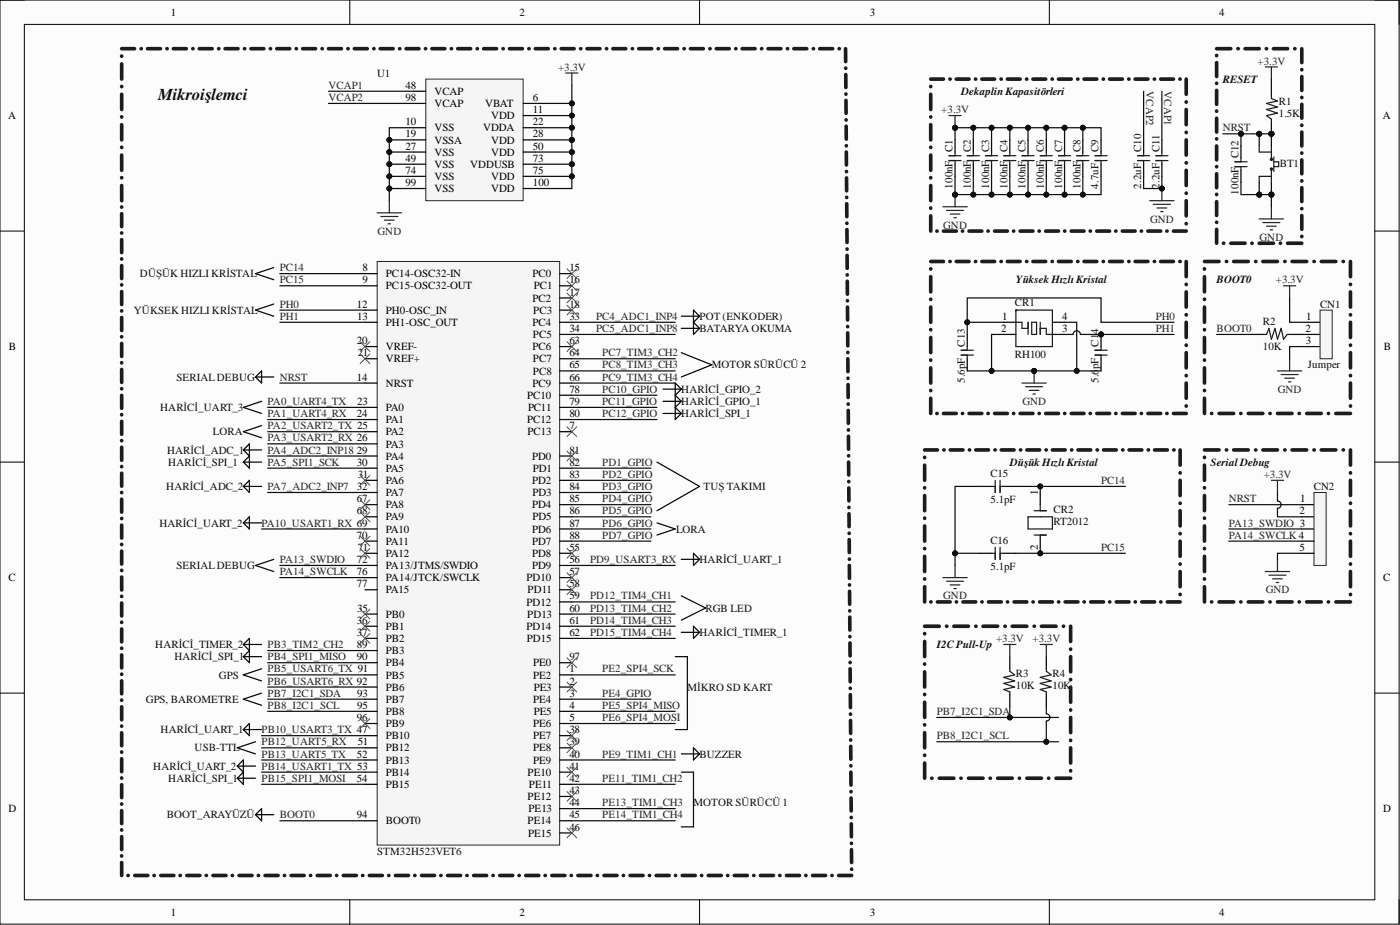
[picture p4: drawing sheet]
<svg xmlns="http://www.w3.org/2000/svg" width="292mm" height="193mm" viewBox="0 0 292 193" stroke-linecap="round" stroke-linejoin="round" font-family="sans-serif">
<defs><g id="words">
<text font-size="3.5" fill="#0e0e0e" x="33" y="20.8">Mikroişlemci</text>
<g font-size="2.3">
<text x="35.6" y="3.3">1</text>
<text x="108.4" y="3.3">2</text>
<text x="181.5" y="3.3">3</text>
<text x="254.3" y="3.3">4</text>
<text x="84.6" y="18.5">48</text>
<text x="84.6" y="21.1">98</text>
<text x="90.6" y="19.8">VCAP</text>
<text x="90.6" y="22.3">VCAP</text>
<text x="101.2" y="22.3">VBAT</text>
<text x="111.2" y="21.1">6</text>
<text x="111.2" y="23.6">11</text>
<text x="1.7" y="24.9">A</text>
<text x="84.6" y="26.1">10</text>
<text x="84.6" y="28.7">19</text>
<text x="90.6" y="27.4">VSS</text>
<text x="90.6" y="29.9">VSSA</text>
<text x="100.8" y="27.4">VDDA</text>
<text x="102.5" y="24.9">VDD</text>
<text x="102.5" y="29.9">VDD</text>
<text x="111.2" y="26.1">22</text>
<text x="111.2" y="28.7">28</text>
<text x="288.5" y="24.9">A</text>
<text x="84.6" y="31.2">27</text>
<text x="84.6" y="33.7">49</text>
<text x="90.6" y="32.5">VSS</text>
<text x="90.6" y="35">VSS</text>
<text x="98.1" y="35">VDDUSB</text>
<text x="102.5" y="32.5">VDD</text>
<text x="111.2" y="31.2">50</text>
<text x="111.2" y="33.7">73</text>
<text x="84.6" y="36.3">74</text>
<text x="84.6" y="38.8">99</text>
<text x="90.6" y="37.6">VSS</text>
<text x="90.6" y="40.1">VSS</text>
<text x="102.5" y="37.6">VDD</text>
<text x="102.5" y="40.1">VDD</text>
<text x="111.2" y="36.3">75</text>
<text x="111.2" y="38.8">100</text>
<text x="75.6" y="56.6">8</text>
<text x="75.6" y="59.1">9</text>
<text x="80.5" y="57.8">PC14-OSC32-IN</text>
<text x="111.1" y="57.8">PC0</text>
<text x="118.8" y="56.6">15</text>
<text x="118.8" y="59.1">16</text>
<text x="74.5" y="64.2">12</text>
<text x="80.5" y="60.4">PC15-OSC32-OUT</text>
<text x="80.5" y="65.5">PH0-OSC_IN</text>
<text x="111.1" y="62.9">PC2</text>
<text x="111.3" y="65.5">PC3</text>
<text x="111.4" y="60.4">PC1</text>
<text x="118.8" y="61.7">17</text>
<text x="118.8" y="64.2">18</text>
<text x="74.5" y="71.8">20</text>
<text x="74.5" y="66.7">13</text>
<text x="80.5" y="68">PH1-OSC_OUT</text>
<text x="111.1" y="68">PC4</text>
<text x="111.2" y="70.5">PC5</text>
<text x="118.8" y="66.7">33</text>
<text x="118.8" y="69.3">34</text>
<text x="118.8" y="71.8">63</text>
<text x="208.9" y="69.3">2</text>
<text x="209.1" y="66.7">1</text>
<text x="221.6" y="69.3">3</text>
<text x="221.6" y="66.7">4</text>
<text x="272.4" y="69.3">2</text>
<text x="272.5" y="71.8">3</text>
<text x="272.5" y="66.7">1</text>
<text x="1.9" y="73.1">B</text>
<text x="74.6" y="74.3">21</text>
<text x="80.5" y="73.1">VREF-</text>
<text x="80.5" y="75.6">VREF+</text>
<text x="111.1" y="73.1">PC6</text>
<text x="111.2" y="75.6">PC7</text>
<text x="118.8" y="74.3">64</text>
<text x="118.8" y="76.9">65</text>
<text x="288.7" y="73.1">B</text>
<text x="74.5" y="79.4">14</text>
<text x="80.5" y="80.7">NRST</text>
<text x="110" y="83.2">PC10</text>
<text x="111.1" y="80.7">PC9</text>
<text x="111.2" y="78.1">PC8</text>
<text x="118.8" y="79.4">66</text>
<text x="118.8" y="81.9">78</text>
<text x="74.5" y="87">24</text>
<text x="74.5" y="84.5">23</text>
<text x="80.5" y="85.7">PA0</text>
<text x="80.5" y="88.3">PA1</text>
<text x="110" y="88.3">PC12</text>
<text x="110.2" y="85.7">PC11</text>
<text x="118.8" y="89.6">7</text>
<text x="118.8" y="84.5">79</text>
<text x="118.8" y="87">80</text>
<text x="74.5" y="94.6">29</text>
<text x="80.5" y="90.8">PA2</text>
<text x="80.5" y="93.4">PA3</text>
<text x="80.5" y="95.9">PA4</text>
<text x="110.1" y="90.8">PC13</text>
<text x="111" y="95.9">PD0</text>
<text x="118.8" y="94.6">81</text>
<text x="74.5" y="97.2">30</text>
<text x="74.6" y="99.7">31</text>
<text x="80.5" y="98.4">PA5</text>
<text x="80.5" y="101">PA6</text>
<text x="111" y="101">PD2</text>
<text x="111.2" y="98.4">PD1</text>
<text x="118.8" y="97.2">82</text>
<text x="118.8" y="99.7">83</text>
<text x="74.5" y="102.2">32</text>
<text x="74.5" y="104.8">67</text>
<text x="74.5" y="107.3">68</text>
<text x="80.5" y="103.5">PA7</text>
<text x="80.5" y="106">PA8</text>
<text x="111" y="106">PD4</text>
<text x="111.1" y="103.5">PD3</text>
<text x="118.8" y="102.2">84</text>
<text x="118.8" y="104.8">85</text>
<text x="118.8" y="107.3">86</text>
<text x="216.5" y="103.2" transform="rotate(-90 216.5 103.2)">1</text>
<text x="271.1" y="107.3">2</text>
<text x="271.3" y="104.8">1</text>
<text x="74.5" y="112.4">70</text>
<text x="80.5" y="108.6">PA9</text>
<text x="80.5" y="111.1">PA10</text>
<text x="80.5" y="113.6">PA11</text>
<text x="111" y="111.1">PD6</text>
<text x="111" y="113.6">PD7</text>
<text x="111.1" y="108.6">PD5</text>
<text x="118.8" y="109.8">87</text>
<text x="118.8" y="112.4">88</text>
<text x="74.5" y="117.5">72</text>
<text x="74.5" y="120">76</text>
<text x="74.6" y="114.9">71</text>
<text x="80.5" y="116.2">PA12</text>
<text x="80.5" y="118.7">PA13/JTMS/SWDIO</text>
<text x="111" y="116.2">PD8</text>
<text x="111" y="118.7">PD9</text>
<text x="118.8" y="114.9">55</text>
<text x="118.8" y="117.5">56</text>
<text x="118.8" y="120">57</text>
<text x="216.5" y="114.7" transform="rotate(-90 216.5 114.7)">2</text>
<text x="271.1" y="114.9">5</text>
<text x="1.8" y="121.3">C</text>
<text x="74.5" y="122.5">77</text>
<text x="80.5" y="121.3">PA14/JTCK/SWCLK</text>
<text x="80.5" y="123.8">PA15</text>
<text x="109.8" y="121.3">PD10</text>
<text x="110.1" y="123.8">PD11</text>
<text x="118.8" y="122.5">58</text>
<text x="118.8" y="125.1">59</text>
<text x="288.6" y="121.3">C</text>
<text x="74.5" y="130.1">36</text>
<text x="74.5" y="127.6">35</text>
<text x="80.5" y="128.9">PB0</text>
<text x="80.5" y="131.4">PB1</text>
<text x="109.8" y="126.3">PD12</text>
<text x="109.8" y="131.4">PD14</text>
<text x="110" y="128.9">PD13</text>
<text x="118.8" y="127.6">60</text>
<text x="118.8" y="130.1">61</text>
<text x="74.5" y="132.7">37</text>
<text x="74.5" y="135.2">89</text>
<text x="74.5" y="137.7">90</text>
<text x="80.5" y="133.9">PB2</text>
<text x="80.5" y="136.5">PB3</text>
<text x="109.9" y="133.9">PD15</text>
<text x="118.8" y="132.7">62</text>
<text x="118.8" y="137.7">97</text>
<text x="80.5" y="139">PB4</text>
<text x="80.5" y="141.6">PB5</text>
<text x="111.3" y="141.6">PE2</text>
<text x="111.3" y="139">PE0</text>
<text x="118.8" y="140.3">1</text>
<text x="118.8" y="142.8">2</text>
<text x="74.5" y="145.4">93</text>
<text x="74.5" y="147.9">95</text>
<text x="80.5" y="144.1">PB6</text>
<text x="80.5" y="146.6">PB7</text>
<text x="80.5" y="149.2">PB8</text>
<text x="111.3" y="146.6">PE4</text>
<text x="111.4" y="144.1">PE3</text>
<text x="111.4" y="149.2">PE5</text>
<text x="118.8" y="145.4">3</text>
<text x="118.8" y="147.9">4</text>
<text x="74.5" y="150.4">96</text>
<text x="74.6" y="155.5">51</text>
<text x="80.5" y="154.2">PB10</text>
<text x="80.5" y="151.7">PB9</text>
<text x="111.3" y="151.7">PE6</text>
<text x="111.3" y="154.2">PE7</text>
<text x="118.8" y="150.4">5</text>
<text x="118.8" y="153">38</text>
<text x="118.8" y="155.5">39</text>
<text x="74.5" y="158">52</text>
<text x="80.5" y="156.8">PB12</text>
<text x="80.5" y="159.3">PB13</text>
<text x="80.5" y="161.8">PB14</text>
<text x="110.1" y="161.8">PE10</text>
<text x="111.3" y="156.8">PE8</text>
<text x="111.3" y="159.3">PE9</text>
<text x="118.8" y="158">40</text>
<text x="118.8" y="160.6">41</text>
<text x="74.5" y="163.1">54</text>
<text x="80.5" y="164.4">PB15</text>
<text x="110.1" y="166.9">PE12</text>
<text x="110.3" y="164.4">PE11</text>
<text x="118.8" y="163.1">42</text>
<text x="118.8" y="165.6">43</text>
<text x="1.8" y="169.5">D</text>
<text x="74.5" y="170.7">94</text>
<text x="80.5" y="172">BOOT0</text>
<text x="110.1" y="172">PE14</text>
<text x="110.3" y="169.5">PE13</text>
<text x="118.8" y="168.2">44</text>
<text x="118.8" y="170.7">45</text>
<text x="118.8" y="173.3">46</text>
<text x="288.6" y="169.5">D</text>
<text x="110.2" y="174.5">PE15</text>
<text x="35.6" y="191">1</text>
<text x="108.4" y="191">2</text>
<text x="181.5" y="191">3</text>
<text x="254.3" y="191">4</text>
</g>
<g font-size="2.3" fill="#0e0e0e">
<text x="78.7" y="16">U1</text>
<text x="255.1" y="17.3">RESET</text>
<text x="200.5" y="19.8">Dekaplin Kapasitörleri</text>
<text x="266.8" y="21.8">R1</text>
<text x="266.8" y="24.4">1.5K</text>
<text x="198.8" y="31.7" transform="rotate(-90 198.8 31.7)">C1</text>
<text x="202.6" y="31.7" transform="rotate(-90 202.6 31.7)">C2</text>
<text x="206.4" y="31.7" transform="rotate(-90 206.4 31.7)">C3</text>
<text x="210.2" y="31.7" transform="rotate(-90 210.2 31.7)">C4</text>
<text x="214" y="31.7" transform="rotate(-90 214 31.7)">C5</text>
<text x="217.8" y="31.7" transform="rotate(-90 217.8 31.7)">C6</text>
<text x="221.6" y="31.7" transform="rotate(-90 221.6 31.7)">C7</text>
<text x="225.4" y="31.7" transform="rotate(-90 225.4 31.7)">C8</text>
<text x="229.2" y="31.7" transform="rotate(-90 229.2 31.7)">C9</text>
<text x="238.1" y="31.7" transform="rotate(-90 238.1 31.7)">C10</text>
<text x="241.9" y="31.7" transform="rotate(-90 241.9 31.7)">C11</text>
<text x="258.4" y="33" transform="rotate(-90 258.4 33)">C12</text>
<text x="267" y="34.8">BT1</text>
<text x="198.8" y="39.3" transform="rotate(-90 198.8 39.3)">100nF</text>
<text x="202.6" y="39.3" transform="rotate(-90 202.6 39.3)">100nF</text>
<text x="206.4" y="39.3" transform="rotate(-90 206.4 39.3)">100nF</text>
<text x="210.2" y="39.3" transform="rotate(-90 210.2 39.3)">100nF</text>
<text x="214" y="39.3" transform="rotate(-90 214 39.3)">100nF</text>
<text x="217.8" y="39.3" transform="rotate(-90 217.8 39.3)">100nF</text>
<text x="221.6" y="39.3" transform="rotate(-90 221.6 39.3)">100nF</text>
<text x="225.4" y="39.3" transform="rotate(-90 225.4 39.3)">100nF</text>
<text x="229.2" y="39.3" transform="rotate(-90 229.2 39.3)">4.7uF</text>
<text x="238.1" y="39.3" transform="rotate(-90 238.1 39.3)">2.2uF</text>
<text x="241.9" y="39.3" transform="rotate(-90 241.9 39.3)">2.2uF</text>
<text x="258.4" y="40.6" transform="rotate(-90 258.4 40.6)">100nF</text>
<text x="29.2" y="57.8">DÜŞÜK HIZLI KRİSTAL</text>
<text x="212" y="59.1">Yüksek Hızlı Kristal</text>
<text x="253.8" y="59.1">BOOT0</text>
<text x="27.9" y="65.5">YÜKSEK HIZLI KRİSTAL</text>
<text x="211.7" y="63.9">CR1</text>
<text x="275.4" y="64.2">CN1</text>
<text x="146" y="69.3">BATARYAOKUMA</text>
<text x="146" y="66.7">POT (ENKODER)</text>
<text x="229.2" y="69.7" transform="rotate(-90 229.2 69.7)">4</text>
<text x="263.5" y="67.7">R2</text>
<text x="148.5" y="76.9">MOTOR SÜRÜCÜ 2</text>
<text x="201.3" y="72.3" transform="rotate(-90 201.3 72.3)">C13</text>
<text x="211.7" y="74.6">RH100</text>
<text x="229.2" y="77" transform="rotate(-90 229.2 77)">pF</text>
<text x="229.2" y="72.3" transform="rotate(-90 229.2 72.3)">C1</text>
<text x="263.5" y="73.1">10K</text>
<text x="272.9" y="76.9">Jumper</text>
<text x="36.8" y="79.4">SERIALDEBUG</text>
<text x="142.2" y="81.9">HARİCİ_GPIO_2</text>
<text x="201.3" y="79.9" transform="rotate(-90 201.3 79.9)">5.6pF</text>
<text x="229.2" y="79.9" transform="rotate(-90 229.2 79.9)">5.6</text>
<text x="33.4" y="85.7">HARİCİ_UART_3</text>
<text x="142.2" y="87">HARİCİ_SPI_1</text>
<text x="142.2" y="84.5">HARİCİ_GPIO_1</text>
<text x="34.9" y="94.6">HARİCİ_ADC_1</text>
<text x="44.4" y="90.8">LORA</text>
<text x="35.1" y="97.2">HARİCİ_SPI_1</text>
<text x="206.6" y="99.4">C15</text>
<text x="210.7" y="97.2">Düşük Hızlı Kristal</text>
<text x="252.6" y="97.2">Serial Debug</text>
<text x="34.7" y="102.2">HARİCİ_ADC_2</text>
<text x="146.8" y="102.2">TUŞ TAKIMI</text>
<text x="206.6" y="105">5.1pF</text>
<text x="219.8" y="107.1">CR2</text>
<text x="274.1" y="102.2">CN2</text>
<text x="33.3" y="109.8">HARİCİ_UART_2</text>
<text x="141.1" y="111.1">LORA</text>
<text x="206.6" y="113.4">C16</text>
<text x="219.8" y="109.6">RT2012</text>
<text x="36.8" y="118.7">SERIALDEBUG</text>
<text x="146" y="117.5">HARİCİ_UART_1</text>
<text x="206.6" y="119">5.1pF</text>
<text x="147.2" y="127.6">RGB LED</text>
<text x="32.4" y="135.2">HARİCİ_TIMER_2</text>
<text x="36.4" y="137.7">HARİCİ_SPI_1</text>
<text x="146" y="132.7">HARİCİ_TIMER_1</text>
<text x="195.5" y="135.2">I2C Pull-Up</text>
<text x="45.7" y="141.6">GPS</text>
<text x="212" y="143.8">10K</text>
<text x="212" y="141.3">R3</text>
<text x="219.6" y="143.8">10K</text>
<text x="219.6" y="141.3">R4</text>
<text x="30.5" y="146.6">GPS, BAROMETRE</text>
<text x="143.4" y="144.1">MİKRO SD KART</text>
<text x="33.5" y="153">HARİCİ_UART_1</text>
<text x="32" y="160.6">HARİCİ_UART_2</text>
<text x="40.6" y="156.8">USB-TTL</text>
<text x="146" y="158">BUZZER</text>
<text x="35.1" y="163.1">HARİCİ_SPI_1</text>
<text x="34.8" y="170.7">BOOT_ARAYÜZÜ</text>
<text x="144.7" y="168.2">MOTOR SÜRÜCÜ 1</text>
<text x="78.7" y="178.3">STM32H523VET6</text>
</g>
<g font-size="2.3" fill="#262626">
<text x="116.4" y="14.7">+3.3V</text>
<text x="262.4" y="13.5">+3.3V</text>
<text x="68.5" y="18.5">VCAP1</text>
<text x="68.5" y="21.1">VCAP2</text>
<text x="196.4" y="23.6">+3.3V</text>
<text x="239.1" y="19" transform="rotate(90 239.1 19)">VCAP2</text>
<text x="242.9" y="19" transform="rotate(90 242.9 19)">VCAP1</text>
<text x="255.1" y="27.4">NRST</text>
<text x="196.8" y="47.7">GND</text>
<text x="240" y="46.4">GND</text>
<text x="78.8" y="49">GND</text>
<text x="262.8" y="50.2">GND</text>
<text x="58.4" y="56.6">PC14</text>
<text x="58.4" y="59.1">PC15</text>
<text x="266.2" y="59.1">+3.3V</text>
<text x="58.4" y="64.2">PH0</text>
<text x="58.4" y="66.7">PH1</text>
<text x="124.4" y="66.7">PC4_ADC1_INP4</text>
<text x="124.4" y="69.3">PC5_ADC1_INP8</text>
<text x="241.1" y="66.7">PH0</text>
<text x="241.1" y="69.3">PH1</text>
<text x="253.8" y="69.3">BOOT0</text>
<text x="125.7" y="74.3">PC7_TIM3_CH2</text>
<text x="125.7" y="76.9">PC8_TIM3_CH3</text>
<text x="58.4" y="79.4">NRST</text>
<text x="125.7" y="79.4">PC9_TIM3_CH4</text>
<text x="125.7" y="81.9">PC10_GPIO</text>
<text x="266.6" y="81.9">GND</text>
<text x="55.8" y="84.5">PA0_UART4_TX</text>
<text x="55.8" y="87">PA1_UART4_RX</text>
<text x="55.8" y="89.6">PA2_USART2_TX 25</text>
<text x="125.7" y="87">PC12_GPIO</text>
<text x="125.7" y="84.5">PC11_GPIO</text>
<text x="213.3" y="84.5">GND</text>
<text x="55.8" y="92.1">PA3_USART2_RX 26</text>
<text x="55.8" y="94.6">PA4_ADC2_INP18</text>
<text x="55.8" y="97.2">PA5_SPI1_SCK</text>
<text x="125.7" y="97.2">PD1_GPIO</text>
<text x="125.7" y="99.7">PD2_GPIO</text>
<text x="229.7" y="101">PC14</text>
<text x="263.7" y="99.7">+3.3V</text>
<text x="55.8" y="102.2">PA7_ADC2_INP7</text>
<text x="125.7" y="102.2">PD3_GPIO</text>
<text x="125.7" y="104.8">PD4_GPIO</text>
<text x="125.7" y="107.3">PD5_GPIO</text>
<text x="256.4" y="104.8">NRST</text>
<text x="54.6" y="109.8">PA10_USART1_RX 69</text>
<text x="125.7" y="109.8">PD6_GPIO</text>
<text x="125.7" y="112.4">PD7_GPIO</text>
<text x="256.4" y="109.8">PA13_SWDIO 3</text>
<text x="256.4" y="112.4">PA14_SWCLK 4</text>
<text x="58.4" y="117.5">PA13_SWDIO</text>
<text x="58.4" y="120">PA14_SWCLK</text>
<text x="123.1" y="117.5">PD9_USART3_RX</text>
<text x="229.7" y="114.9">PC15</text>
<text x="123.1" y="125.1">PD12_TIM4_CH1</text>
<text x="196.8" y="125.1">GND</text>
<text x="264.1" y="123.8">GND</text>
<text x="123.1" y="127.6">PD13_TIM4_CH2</text>
<text x="123.1" y="130.1">PD14_TIM4_CH3</text>
<text x="55.8" y="137.7">PB4_SPI1_MISO</text>
<text x="55.8" y="135.2">PB3_TIM2_CH2</text>
<text x="123.1" y="132.7">PD15_TIM4_CH4</text>
<text x="207.8" y="133.9">+3.3V</text>
<text x="215.4" y="133.9">+3.3V</text>
<text x="55.8" y="140.3">PB5_USART6_TX 91</text>
<text x="55.8" y="142.8">PB6_USART6_RX 92</text>
<text x="125.7" y="140.3">PE2_SPI4_SCK</text>
<text x="55.8" y="145.4">PB7_I2C1_SDA</text>
<text x="55.8" y="147.9">PB8_I2C1_SCL</text>
<text x="125.7" y="147.9">PE5_SPI4_MISO</text>
<text x="125.7" y="145.4">PE4_GPIO</text>
<text x="195.5" y="149.2">PB7_I2C1_SDA</text>
<text x="54.6" y="153">PB10_USART3_TX 47</text>
<text x="54.6" y="155.5">PB12_UART5_RX</text>
<text x="125.7" y="150.4">PE6_SPI4_MOSI</text>
<text x="195.5" y="154.2">PB8_I2C1_SCL</text>
<text x="54.6" y="158">PB13_UART5_TX</text>
<text x="54.6" y="160.6">PB14_USART1_TX 53</text>
<text x="125.7" y="158">PE9_TIM1_CH1</text>
<text x="54.6" y="163.1">PB15_SPI1_MOSI</text>
<text x="125.7" y="163.1">PE11_TIM1_CH2</text>
<text x="58.4" y="170.7">BOOT0</text>
<text x="125.7" y="168.2">PE13_TIM1_CH3</text>
<text x="125.7" y="170.7">PE14_TIM1_CH4</text>
</g>
</g></defs>
<path d="M0 0h291.9v192.8h-291.9z" fill-rule="evenodd" fill="#fcfcfc"/>
<path d="M0 0h291.9v192.8h-291.9z" fill="none" stroke="#000" stroke-width=".21"/>
<path d="M5.1 5.1h281.7v182.6h-281.7z" fill-rule="evenodd" fill="#fcfcfc"/>
<g fill="none" stroke="#000" stroke-width=".21">
<path d="M0 0h5.1M5.1 5.1h281.7v182.6h-281.7zM73 0v5.1M146 0v5.1M218.9 0v5.1M286.8 0h5.1v5.1M0 48.2h5.1M286.8 48.2h5.1M0 96.4h5.1M286.8 96.4h5.1M0 144.6h5.1M286.8 144.6h5.1"/>
<path d="M73 187.7v5.1M146 187.7v5.1M218.9 187.7v5.1M291.9 187.7v5.1"/>
</g>
<path d="M212 64.7h7.6v7.6h-7.6zM212 67.2h1.2v1.3h1.3M214.5 67.2v2.6M215.3 67.2h1v2.6h-1zM217 68.5h1.3v1.3h1.3M217 67.2v2.6" fill="none" stroke="#1c1c1c" stroke-width=".25"/>
<path d="M209.4 67.2h2.6M209.4 69.8h2.6M219.6 67.2h2.5M219.6 69.8h2.5" fill="none" stroke="#000" stroke-width=".25"/>
<path d="M213.2 79.9h5.1M215.8 77.4v2.5M214 80.7h3.5M214.8 81.4h2M215.5 82.2h.5" fill="none" stroke="#262626" stroke-width=".25"/>
<circle cx="215.8" cy="77.4" r=".51" fill="#0e0e0e"/>
<circle cx="215.8" cy="77.4" r=".51" fill="none" stroke="#0e0e0e" stroke-width=".21"/>
<path d="M264 14h2.5M265.3 14v2.5" fill="none" stroke="#262626" stroke-width=".25"/>
<circle cx="265.3" cy="27.9" r=".51" fill="#0e0e0e"/>
<circle cx="265.3" cy="27.9" r=".51" fill="none" stroke="#0e0e0e" stroke-width=".21"/>
<path d="M265.3 17.5v2.6M265.3 25.4v2.5" fill="none" stroke="#000" stroke-width=".25"/>
<circle cx="265.3" cy="27.9" r=".51" fill="#0e0e0e"/>
<circle cx="265.3" cy="27.9" r=".51" fill="none" stroke="#0e0e0e" stroke-width=".21"/>
<path d="M265.3 20.1v.5l1.2 .5-2.3 .5 2.3 .7-2.3 .5 2.3 .8-2.3 .5 1.1 .8v.5" fill="none" stroke="#1c1c1c" stroke-width=".25"/>
<circle cx="265.3" cy="27.9" r=".51" fill="#0e0e0e"/>
<circle cx="265.3" cy="27.9" r=".51" fill="none" stroke="#0e0e0e" stroke-width=".21"/>
<circle cx="265.3" cy="40.6" r=".51" fill="#0e0e0e"/>
<circle cx="265.3" cy="40.6" r=".51" fill="none" stroke="#0e0e0e" stroke-width=".21"/>
<circle cx="262.7" cy="40.6" r=".51" fill="#0e0e0e"/>
<circle cx="262.7" cy="40.6" r=".51" fill="none" stroke="#0e0e0e" stroke-width=".21"/>
<circle cx="262.7" cy="27.9" r=".51" fill="#0e0e0e"/>
<circle cx="262.7" cy="27.9" r=".51" fill="none" stroke="#0e0e0e" stroke-width=".21"/>
<path d="M265.3 27.9v2.6" fill="none" stroke="#000" stroke-width=".25"/>
<circle cx="265.3" cy="27.9" r=".51" fill="#0e0e0e"/>
<circle cx="265.3" cy="27.9" r=".51" fill="none" stroke="#0e0e0e" stroke-width=".21"/>
<path d="M265.3 38.1v2.5" fill="none" stroke="#000" stroke-width=".25"/>
<circle cx="265.3" cy="40.6" r=".51" fill="#0e0e0e"/>
<circle cx="265.3" cy="40.6" r=".51" fill="none" stroke="#0e0e0e" stroke-width=".21"/>
<path d="M262.7 38.1v2.5" fill="none" stroke="#000" stroke-width=".25"/>
<circle cx="262.7" cy="40.6" r=".51" fill="#0e0e0e"/>
<circle cx="262.7" cy="40.6" r=".51" fill="none" stroke="#0e0e0e" stroke-width=".21"/>
<path d="M262.7 27.9v2.6" fill="none" stroke="#000" stroke-width=".25"/>
<circle cx="262.7" cy="27.9" r=".51" fill="#0e0e0e"/>
<circle cx="262.7" cy="27.9" r=".51" fill="none" stroke="#0e0e0e" stroke-width=".21"/>
<g fill="none" stroke="#1c1c1c" stroke-width=".25">
<path d="M262.7 30.5v1.2h2.6M265.3 30.5v2.5M265.3 35.5v2.6M265.3 36.8h-2.6v1.3M265.8 32.7v3.1M265.8 33.7h1v1.1h-1"/>
<circle cx="265.3" cy="35.3" r=".2"/>
<circle cx="265.3" cy="33.2" r=".2"/>
</g>
<path d="M198 24.1h2.5M199.3 24.1v2.5M262.7 45.7h5.1M263.5 46.4h3.5M264.2 47.2h2.1M265 48h.5M265.3 43.1v2.6" fill="none" stroke="#262626" stroke-width=".25"/>
<g fill="none" stroke="#1c1c1c" stroke-width=".76">
<path d="M194.2 18v.1M194.2 19.7v3.1M194.2 16.5h2.7M198.2 16.5h.1M199.5 16.5h2.7M203.5 16.5h.1M204.9 16.5h2.6M208.8 16.5h.1M210.2 16.5h2.6M214.2 16.5h.1M215.5 16.5h2.7M219.5 16.5h.1"/>
<path d="M220.8 16.5h2.7M224.8 16.5h.1M226.2 16.5h2.6M230.2 16.5h.1M231.5 16.5h2.7M235.5 16.5h.1M236.8 16.5h2.7M240.8 16.5h.1M242.2 16.5h2.6M246.2 16.5h.1M247.5 16.5v3.2M253.8 11.6h.1"/>
<path d="M253.8 13.1v2.9M253.8 17.4h.1M253.8 18.9v2.9M253.8 10.2h3M258.3 10.2h.1M259.8 10.2h2.9M264.2 10.2h.1M265.7 10.2h2.9M270.1 10.2h.1M271.6 10.2v2.9M271.6 14.5v.1M271.6 16v2.9"/>
<path d="M194.2 24.4h.1M194.2 26v3.2M194.2 30.7v.1M194.2 32.4v3.1M194.2 37v.1M194.2 38.7v3.2M247.5 21.3h.1M247.5 22.8v3.2M247.5 27.6v.1M247.5 29.2v3.2M247.5 33.9v.1M247.5 35.5v3.2"/>
<path d="M253.8 23.1v.1M253.8 24.7v2.9M253.8 29h.1M253.8 30.5v2.9M253.8 34.7v.1M253.8 36.3v2.9M271.6 20.3v.1M271.6 21.8v2.9M271.6 26.1v.1M271.6 27.6v2.9M271.6 31.9v.1M271.6 33.4v2.9"/>
<path d="M271.6 37.7v.1M271.6 39.2v2.9M194.2 43.4v.1M194.2 45v3.2M195.5 48.2h.1M196.9 48.2h2.6M200.8 48.2h.1M202.2 48.2h2.7M206.1 48.2h.1M207.5 48.2h2.7M211.5 48.2h.1M212.8 48.2h2.7"/>
<path d="M216.8 48.2h.1M218.2 48.2h2.6M222.1 48.2h.1M223.5 48.2h2.7M227.5 48.2h.1M228.8 48.2h2.7M232.8 48.2h.1M234.2 48.2h2.6M238.1 48.2h.1M239.5 48.2h2.7M243.4 48.2h.1M244.8 48.2h2.7"/>
<path d="M247.5 40.3h.1M247.5 41.9v3.1M247.5 46.6v.1M253.8 40.5v.1M253.8 42.1v2.9M253.8 46.3v.1M253.8 47.8v2.9M255.3 50.7h.1M256.8 50.7h3M261.2 50.7h.1M262.7 50.7h3M267.1 50.7h.1"/>
<path d="M268.6 50.7h3M271.6 43.5v.1M271.6 45v2.8M271.6 49.3v.1"/>
</g>
<circle cx="199.3" cy="26.6" r=".51" fill="#0e0e0e"/>
<circle cx="199.3" cy="26.6" r=".51" fill="none" stroke="#0e0e0e" stroke-width=".21"/>
<path d="M196.7 43.1h5.1M197.5 43.9h3.5M198.3 44.7h2M199 45.4h.5M199.3 40.6v2.5" fill="none" stroke="#262626" stroke-width=".25"/>
<circle cx="199.3" cy="40.6" r=".51" fill="#0e0e0e"/>
<circle cx="199.3" cy="40.6" r=".51" fill="none" stroke="#0e0e0e" stroke-width=".21"/>
<path d="M242.4 39.3v2.6M239.9 41.9h5.1M240.6 42.6h3.6M241.4 43.4h2M242.2 44.1h.5" fill="none" stroke="#262626" stroke-width=".25"/>
<circle cx="242.4" cy="39.3" r=".51" fill="#0e0e0e"/>
<circle cx="242.4" cy="39.3" r=".51" fill="none" stroke="#0e0e0e" stroke-width=".21"/>
<path d="M217 102.7v2.6M217 111.6v2.6" fill="none" stroke="#000" stroke-width=".25"/>
<path d="M214.5 107.8h5.1v2.6h-5.1zM215.8 106.5h2.5M215.8 111.6h2.5M217 105.3v1.2" fill="none" stroke="#1c1c1c" stroke-width=".25"/>
<path d="M199.3 118v2.5M196.7 120.5h5.1M197.5 121.3h3.5M198.3 122h2M199 122.8h.5" fill="none" stroke="#262626" stroke-width=".25"/>
<g fill="none" stroke="#1c1c1c" stroke-width=".76">
<path d="M194.2 56.1h.1M194.2 57.7v3.2M194.2 54.5h2.7M198.2 54.5h.1M199.5 54.5h2.7M203.5 54.5h.1M204.9 54.5h2.6M208.8 54.5h.1M210.2 54.5h2.6M214.2 54.5h.1M215.5 54.5h2.7M219.5 54.5h.1"/>
<path d="M220.8 54.5h2.7M224.8 54.5h.1M226.2 54.5h2.6M230.2 54.5h.1M231.5 54.5h2.7M235.5 54.5h.1M236.8 54.5h2.7M240.8 54.5h.1M242.2 54.5h2.6M246.2 54.5h.1M247.5 54.5v3.2M247.5 59.3v.1"/>
<path d="M194.2 62.4v.1M194.2 64.1v3.1M194.2 68.8h.1M194.2 70.4v3.2M194.2 75.1v.1M194.2 76.7v3.2M247.5 60.9v3.2M247.5 65.6v.1M247.5 67.2v3.2M247.5 72v.1M247.5 73.6v3.1M247.5 78.3v.1"/>
<path d="M247.5 79.9v3.2M192.9 95.4h.1M192.9 97v3.2M192.9 93.9h2.7M194.2 81.4v.1M194.2 83.1v3.2M195.5 86.3h.1M196.9 86.3h2.6M196.9 93.9h.1M198.3 93.9h2.6M200.8 86.3h.1M202.2 86.3h2.7"/>
<path d="M202.2 93.9h.1M203.6 93.9h2.6M206.1 86.3h.1M207.5 86.3h2.7M207.6 93.9h.1M208.9 93.9h2.7M211.5 86.3h.1M212.8 86.3h2.7M212.9 93.9h.1M214.2 93.9h2.7M216.8 86.3h.1M218.2 86.3h2.6"/>
<path d="M218.2 93.9h.1M219.6 93.9h2.6M222.1 86.3h.1M223.5 86.3h2.7M223.6 93.9h.1M224.9 93.9h2.7M227.5 86.3h.1M228.8 86.3h2.7M228.9 93.9h.1M230.2 93.9h2.7M232.8 86.3h.1M234.2 86.3h2.6"/>
<path d="M234.2 93.9h.1M235.6 93.9h2.6M238.1 86.3h.1M239.5 86.3h2.7M239.6 93.9h.1M240.9 93.9h2.7M243.4 86.3h.1M244.8 86.3h2.7M244.9 93.9h.1M246.2 93.9v3.1M246.2 98.6v.1M247.5 84.7h.1"/>
<path d="M192.9 101.7v.1M192.9 103.4v3.1M192.9 108.1h.1M192.9 109.7v3.2M192.9 114.4v.1M192.9 116.1v3.1M246.2 100.2v3.2M246.2 105h.1M246.2 106.5v3.2M246.2 111.3v.1M246.2 112.9v3.2M246.2 117.6v.1"/>
<path d="M246.2 119.2v3.2M192.9 120.8h.1M192.9 122.4v3.2M194.2 125.6h.1M195.6 125.6h2.7M199.5 125.6h.1M200.9 125.6h2.7M204.9 125.6h.1M206.2 125.6h2.7M210.2 125.6h.1M211.6 125.6h2.6M215.5 125.6h.1"/>
<path d="M216.9 125.6h2.7M220.9 125.6h.1M222.2 125.6h2.7M226.2 125.6h.1M227.6 125.6h2.6M231.5 125.6h.1M232.9 125.6h2.7M236.8 125.6h.1M238.2 125.6h2.7M242.2 125.6h.1M243.6 125.6h2.6M246.2 124h.1"/>
</g>
<path d="M88.8 16.5h20.4v25.4h-20.4z" fill-rule="evenodd" fill="#f5f5f5"/>
<path d="M88.8 16.5h20.4v25.4h-20.4z" fill="none" stroke="#262626" stroke-width=".21"/>
<path d="M78.7 54.5h38.1v121.8h-38.1z" fill-rule="evenodd" fill="#f5f5f5"/>
<path d="M78.7 54.5h38.1v121.8h-38.1z" fill="none" stroke="#262626" stroke-width=".21"/>
<g fill="none" stroke="#000" stroke-width=".25">
<path d="M86.3 19h2.5M86.3 21.6h2.5M86.3 26.6h2.5M86.3 29.2h2.5M86.3 31.7h2.5M86.3 34.3h2.5M86.3 36.8h2.5M86.3 39.3h2.5M109.2 21.6h2.5M109.2 26.6h2.5M109.2 24.1h2.5M109.2 29.2h2.5"/>
<path d="M109.2 31.7h2.5M109.2 34.3h2.5M109.2 36.8h2.5M109.2 39.3h2.5M76.2 57.1h2.5M76.2 59.6h2.5M116.8 57.1h2.5M116.8 59.6h2.5M76.2 64.7h2.5M76.2 67.2h2.5M76.2 79.9h2.5M76.2 72.3h2.5"/>
<path d="M76.2 74.8h2.5M116.8 64.7h2.5M116.8 67.2h2.5M116.8 79.9h2.5M116.8 62.2h2.5M116.8 72.3h2.5M116.8 74.8h2.5M116.8 69.8h2.5M116.8 77.4h2.5M272.9 67.2h2.5M272.9 72.3h2.5M272.9 69.8h2.5"/>
<path d="M76.2 90.1h2.5M76.2 85h2.5M76.2 87.5h2.5M76.2 92.6h2.5M76.2 95.1h2.5M76.2 97.7h2.5M116.8 90.1h2.5M116.8 85h2.5M116.8 87.5h2.5M116.8 95.1h2.5M116.8 97.7h2.5M116.8 82.5h2.5"/>
<path d="M76.2 100.2h2.5M76.2 102.7h2.5M76.2 115.4h2.5M76.2 118h2.5M76.2 105.3h2.5M76.2 107.8h2.5M76.2 110.4h2.5M76.2 112.9h2.5M116.8 100.2h2.5M116.8 102.7h2.5M116.8 115.4h2.5M116.8 118h2.5"/>
<path d="M116.8 105.3h2.5M116.8 107.8h2.5M116.8 110.4h2.5M116.8 112.9h2.5M76.2 128.1h2.5M76.2 130.6h2.5M76.2 133.2h2.5M76.2 120.5h2.5M76.2 123h2.5M76.2 135.7h2.5M76.2 138.3h2.5M116.8 128.1h2.5"/>
<path d="M116.8 130.6h2.5M116.8 133.2h2.5M116.8 120.5h2.5M116.8 123h2.5M116.8 125.6h2.5M116.8 138.3h2.5M76.2 140.8h2.5M76.2 143.3h2.5M76.2 145.9h2.5M76.2 148.4h2.5M76.2 150.9h2.5M76.2 153.5h2.5"/>
<path d="M76.2 156h2.5M76.2 158.5h2.5M116.8 140.8h2.5M116.8 143.3h2.5M116.8 145.9h2.5M116.8 148.4h2.5M116.8 150.9h2.5M116.8 153.5h2.5M116.8 156h2.5M116.8 158.5h2.5M76.2 161.1h2.5M76.2 163.6h2.5"/>
<path d="M76.2 171.2h2.5M116.8 161.1h2.5M116.8 163.6h2.5M116.8 166.2h2.5M116.8 168.7h2.5M116.8 171.2h2.5M116.8 173.8h2.5"/>
</g>
<path d="M118 15.2h2.6M119.3 15.2v2.6M78.7 44.4h5.1M79.5 45.2h3.5M80.2 45.9h2M81 46.7h.5M81.2 41.9v2.5" fill="none" stroke="#262626" stroke-width=".25"/>
<path d="M75.1 71.3l2.1 2M75.1 73.8l2.1 2.1M77.2 71.3l-2.1 2M77.2 73.8l-2.1 2.1" fill="none" stroke="#4c4c4c" stroke-width=".21"/>
<path d="M275.4 64.7h2.6v10.1h-2.6z" fill-rule="evenodd" fill="#f5f5f5"/>
<path d="M275.4 64.7h2.6v10.1h-2.6z" fill="none" stroke="#262626" stroke-width=".21"/>
<path d="M261.2 69.8h2.5M269.1 69.8h2.5M271.6 105.3h2.5M271.6 107.8h2.5M271.6 110.4h2.5" fill="none" stroke="#000" stroke-width=".25"/>
<path d="M263.7 69.8h.5l.6-1.3 .5 2.3 .7-2.3 .5 2.3 .8-2.3 .5 2.3 .8-1h.5" fill="none" stroke="#1c1c1c" stroke-width=".25"/>
<path d="M267.8 59.6h2.5M269.1 59.6v2.6M266.5 77.4h5.1M267.3 78.1h3.5M268.1 78.9h2M268.8 79.7h.5M269.1 74.8v2.6" fill="none" stroke="#262626" stroke-width=".25"/>
<g fill="none" stroke="#1c1c1c" stroke-width=".76">
<path d="M251.3 56.1h.1M251.3 57.7v3.2M251.3 54.5h3M255.9 54.5h.1M257.4 54.5h3M262 54.5h.1M263.5 54.5h3M268.1 54.5h.1M269.6 54.5h3M274.1 54.5h.1M275.7 54.5h3M280.2 54.5h.1"/>
<path d="M281.8 54.5v3.2M281.8 59.3v.1M251.3 62.4v.1M251.3 64.1v3.1M251.3 68.8h.1M251.3 70.4v3.2M251.3 75.1v.1M251.3 76.7v3.2M281.8 60.9v3.2M281.8 65.6v.1M281.8 67.2v3.2M281.8 72v.1"/>
<path d="M281.8 73.6v3.1M281.8 78.3v.1M281.8 79.9v3.2M251.3 81.4v.1M251.3 83.1v3.2M251.3 95.4h.1M251.3 97v3.2M251.3 93.9h3M252.8 86.3h.1M254.3 86.3h3.1M255.9 93.9h.1M257.4 93.9h3"/>
<path d="M258.9 86.3h.1M260.4 86.3h3.1M262 93.9h.1M263.5 93.9h3M265 86.3h.1M266.5 86.3h3.1M268.1 93.9h.1M269.6 93.9h3M271.1 86.3h.1M272.6 86.3h3.1M274.1 93.9h.1M275.7 93.9h3"/>
<path d="M277.1 86.3h.1M278.7 86.3h3.1M280.2 93.9h.1M281.8 84.7h.1M281.8 93.9v3.1M281.8 98.6v.1M251.3 101.7v.1M251.3 103.4v3.1M251.3 108.1h.1M251.3 109.7v3.2M251.3 114.4v.1M251.3 116.1v3.1"/>
<path d="M281.8 100.2v3.2M281.8 105h.1M281.8 106.5v3.2M281.8 111.3v.1M281.8 112.9v3.2M281.8 117.6v.1M281.8 119.2v3.2M251.3 120.8h.1M251.3 122.4v3.2M252.8 125.6h.1M254.3 125.6h3.1M258.9 125.6h.1"/>
<path d="M260.4 125.6h3.1M265 125.6h.1M266.5 125.6h3.1M271.1 125.6h.1M272.6 125.6h3.1M277.1 125.6h.1M278.7 125.6h3.1M281.8 124h.1"/>
</g>
<path d="M274.1 102.7h2.6v15.3h-2.6z" fill-rule="evenodd" fill="#f5f5f5"/>
<path d="M274.1 102.7h2.6v15.3h-2.6z" fill="none" stroke="#262626" stroke-width=".21"/>
<g fill="none" stroke="#000" stroke-width=".25">
<path d="M142.2 68.5h3.8M142.2 66h3.8M146 66l-1.3-1.3v5.1l1.3-1.3M146 66l-1.3 1.2 1.3 1.3M54.6 88.8l-3.8 1.3 3.8 1.2M137.1 96.4l8.9 5.1-8.9 5M137.1 109.1l3.8 1.3-3.8 1.2M271.6 112.9h2.5M271.6 115.4h2.5M140.9 137h2.5v15.2h-2.5M210.7 137v2.5M218.3 137v2.5"/>
<path d="M53.3 154.7l-3.8 1.3 3.8 1.3M142.2 157.3h3.8M144.7 156l1.3 1.3-1.3 1.2zM210.7 144.8v2.6M218.3 144.8v2.6M142.2 161.1h2.5v11.4h-2.5"/>
</g>
<path d="M264 119.2h5.1M264.8 120h3.5M265.3 100.2h2.5M266.5 100.2v2.5M266.5 116.7v2.5M209.4 134.4h2.6M210.7 134.4v2.6M217 134.4h2.6M218.3 134.4v2.6M265.5 120.8h2M266.3 121.5h.5" fill="none" stroke="#262626" stroke-width=".25"/>
<g fill="none" stroke="#1c1c1c" stroke-width=".76">
<path d="M192.9 132.2h.1M192.9 133.8v3.2M192.9 138.5v.1M192.9 130.6h3.1M197.5 130.6h.1M199 130.6h3.1M203.6 130.6h.1M205.1 130.6h3.1M209.7 130.6h.1M211.2 130.6h3M215.8 130.6h.1M217.3 130.6h3"/>
<path d="M221.9 130.6h.1M223.4 130.6v3.2M223.4 135.4v.1M223.4 137v3.2M192.9 140.2v3.1M192.9 144.8v.1M192.9 146.5v3.2M192.9 151.2v.1M192.9 152.8v3.2M192.9 157.5v.1M192.9 159.2v3.1M223.4 141.7v.1"/>
<path d="M223.4 143.3v3.2M223.4 148.1h.1M223.4 149.7v3.1M223.4 154.4v.1M223.4 156v3.2M194.4 162.3h.1M196 162.3h3M200.5 162.3h.1M202.1 162.3h3M206.6 162.3h.1M208.2 162.3h3M212.7 162.3h.1"/>
<path d="M214.2 162.3h3.1M218.8 162.3h.1M220.3 162.3h3.1M223.4 160.8h.1"/>
</g>
<path d="M210.7 139.5v.5l1 .8-2.3 .5 2.3 .8-2.3 .5 2.3 .7-2.3 .5 1.3 .5v.5M218.3 139.5v.5l1 .8-2.3 .5 2.3 .8-2.3 .5 2.3 .7-2.3 .5 1.3 .5v.5" fill="none" stroke="#1c1c1c" stroke-width=".25"/>
<path d="M222.1 67.2h2.6v10.2h-8.9" fill="none" stroke="#0e0e0e" stroke-width=".25"/>
<circle cx="224.7" cy="77.4" r=".51" fill="#0e0e0e"/>
<circle cx="224.7" cy="77.4" r=".51" fill="none" stroke="#0e0e0e" stroke-width=".21"/>
<circle cx="215.8" cy="77.4" r=".51" fill="#0e0e0e"/>
<circle cx="215.8" cy="77.4" r=".51" fill="none" stroke="#0e0e0e" stroke-width=".21"/>
<path d="M224.7 77.4h5" fill="none" stroke="#0e0e0e" stroke-width=".25"/>
<circle cx="224.7" cy="77.4" r=".51" fill="#0e0e0e"/>
<circle cx="224.7" cy="77.4" r=".51" fill="none" stroke="#0e0e0e" stroke-width=".21"/>
<path d="M209.4 69.8h-2.5v7.6h8.9" fill="none" stroke="#0e0e0e" stroke-width=".25"/>
<circle cx="206.9" cy="77.4" r=".51" fill="#0e0e0e"/>
<circle cx="206.9" cy="77.4" r=".51" fill="none" stroke="#0e0e0e" stroke-width=".21"/>
<circle cx="215.8" cy="77.4" r=".51" fill="#0e0e0e"/>
<circle cx="215.8" cy="77.4" r=".51" fill="none" stroke="#0e0e0e" stroke-width=".21"/>
<path d="M201.8 77.4h5.1" fill="none" stroke="#0e0e0e" stroke-width=".25"/>
<circle cx="206.9" cy="77.4" r=".51" fill="#0e0e0e"/>
<circle cx="206.9" cy="77.4" r=".51" fill="none" stroke="#0e0e0e" stroke-width=".21"/>
<path d="M201.8 67.2v2.6" fill="none" stroke="#0e0e0e" stroke-width=".25"/>
<circle cx="201.8" cy="67.2" r=".51" fill="#0e0e0e"/>
<circle cx="201.8" cy="67.2" r=".51" fill="none" stroke="#0e0e0e" stroke-width=".21"/>
<path d="M262.7 27.9h2.6" fill="none" stroke="#0e0e0e" stroke-width=".25"/>
<circle cx="262.7" cy="27.9" r=".51" fill="#0e0e0e"/>
<circle cx="262.7" cy="27.9" r=".51" fill="none" stroke="#0e0e0e" stroke-width=".21"/>
<circle cx="265.3" cy="27.9" r=".51" fill="#0e0e0e"/>
<circle cx="265.3" cy="27.9" r=".51" fill="none" stroke="#0e0e0e" stroke-width=".21"/>
<path d="M258.9 27.9v2.6" fill="none" stroke="#0e0e0e" stroke-width=".25"/>
<circle cx="258.9" cy="27.9" r=".51" fill="#0e0e0e"/>
<circle cx="258.9" cy="27.9" r=".51" fill="none" stroke="#0e0e0e" stroke-width=".21"/>
<path d="M258.9 38.1v2.5h6.4" fill="none" stroke="#0e0e0e" stroke-width=".25"/>
<circle cx="262.7" cy="40.6" r=".51" fill="#0e0e0e"/>
<circle cx="262.7" cy="40.6" r=".51" fill="none" stroke="#0e0e0e" stroke-width=".21"/>
<circle cx="265.3" cy="40.6" r=".51" fill="#0e0e0e"/>
<circle cx="265.3" cy="40.6" r=".51" fill="none" stroke="#0e0e0e" stroke-width=".21"/>
<path d="M265.3 40.6v2.5" fill="none" stroke="#0e0e0e" stroke-width=".25"/>
<circle cx="265.3" cy="40.6" r=".51" fill="#0e0e0e"/>
<circle cx="265.3" cy="40.6" r=".51" fill="none" stroke="#0e0e0e" stroke-width=".21"/>
<path d="M238.6 36.8v2.5h3.8v-2.5" fill="none" stroke="#0e0e0e" stroke-width=".25"/>
<circle cx="242.4" cy="39.3" r=".51" fill="#0e0e0e"/>
<circle cx="242.4" cy="39.3" r=".51" fill="none" stroke="#0e0e0e" stroke-width=".21"/>
<path d="M242.4 19v10.2M218.3 36.8v3.8" fill="none" stroke="#0e0e0e" stroke-width=".25"/>
<circle cx="218.3" cy="40.6" r=".51" fill="#0e0e0e"/>
<circle cx="218.3" cy="40.6" r=".51" fill="none" stroke="#0e0e0e" stroke-width=".21"/>
<path d="M218.3 26.6v2.6" fill="none" stroke="#0e0e0e" stroke-width=".25"/>
<circle cx="218.3" cy="26.6" r=".51" fill="#0e0e0e"/>
<circle cx="218.3" cy="26.6" r=".51" fill="none" stroke="#0e0e0e" stroke-width=".21"/>
<path d="M214.5 26.6v2.6" fill="none" stroke="#0e0e0e" stroke-width=".25"/>
<circle cx="214.5" cy="26.6" r=".51" fill="#0e0e0e"/>
<circle cx="214.5" cy="26.6" r=".51" fill="none" stroke="#0e0e0e" stroke-width=".21"/>
<path d="M214.5 36.8v3.8" fill="none" stroke="#0e0e0e" stroke-width=".25"/>
<circle cx="214.5" cy="40.6" r=".51" fill="#0e0e0e"/>
<circle cx="214.5" cy="40.6" r=".51" fill="none" stroke="#0e0e0e" stroke-width=".21"/>
<path d="M210.7 26.6v2.6" fill="none" stroke="#0e0e0e" stroke-width=".25"/>
<circle cx="210.7" cy="26.6" r=".51" fill="#0e0e0e"/>
<circle cx="210.7" cy="26.6" r=".51" fill="none" stroke="#0e0e0e" stroke-width=".21"/>
<path d="M210.7 36.8v3.8" fill="none" stroke="#0e0e0e" stroke-width=".25"/>
<circle cx="210.7" cy="40.6" r=".51" fill="#0e0e0e"/>
<circle cx="210.7" cy="40.6" r=".51" fill="none" stroke="#0e0e0e" stroke-width=".21"/>
<path d="M206.9 36.8v3.8" fill="none" stroke="#0e0e0e" stroke-width=".25"/>
<circle cx="206.9" cy="40.6" r=".51" fill="#0e0e0e"/>
<circle cx="206.9" cy="40.6" r=".51" fill="none" stroke="#0e0e0e" stroke-width=".21"/>
<path d="M206.9 26.6v2.6" fill="none" stroke="#0e0e0e" stroke-width=".25"/>
<circle cx="206.9" cy="26.6" r=".51" fill="#0e0e0e"/>
<circle cx="206.9" cy="26.6" r=".51" fill="none" stroke="#0e0e0e" stroke-width=".21"/>
<path d="M203.1 36.8v3.8" fill="none" stroke="#0e0e0e" stroke-width=".25"/>
<circle cx="203.1" cy="40.6" r=".51" fill="#0e0e0e"/>
<circle cx="203.1" cy="40.6" r=".51" fill="none" stroke="#0e0e0e" stroke-width=".21"/>
<path d="M203.1 26.6v2.6" fill="none" stroke="#0e0e0e" stroke-width=".25"/>
<circle cx="203.1" cy="26.6" r=".51" fill="#0e0e0e"/>
<circle cx="203.1" cy="26.6" r=".51" fill="none" stroke="#0e0e0e" stroke-width=".21"/>
<path d="M199.3 36.8v3.8" fill="none" stroke="#0e0e0e" stroke-width=".25"/>
<circle cx="199.3" cy="40.6" r=".51" fill="#0e0e0e"/>
<circle cx="199.3" cy="40.6" r=".51" fill="none" stroke="#0e0e0e" stroke-width=".21"/>
<path d="M199.3 26.6v2.6" fill="none" stroke="#0e0e0e" stroke-width=".25"/>
<circle cx="199.3" cy="26.6" r=".51" fill="#0e0e0e"/>
<circle cx="199.3" cy="26.6" r=".51" fill="none" stroke="#0e0e0e" stroke-width=".21"/>
<path d="M209.4 67.2h-7.6v-5h27.9v5h15.3" fill="none" stroke="#0e0e0e" stroke-width=".25"/>
<circle cx="201.8" cy="67.2" r=".51" fill="#0e0e0e"/>
<circle cx="201.8" cy="67.2" r=".51" fill="none" stroke="#0e0e0e" stroke-width=".21"/>
<path d="M222.1 69.8h1.8a.76 .76 0 0 1 .8-.8 .76 .76 0 0 1 .7 .8h19.6" fill="none" stroke="#0e0e0e" stroke-width=".25"/>
<circle cx="229.7" cy="69.8" r=".51" fill="#0e0e0e"/>
<circle cx="229.7" cy="69.8" r=".51" fill="none" stroke="#0e0e0e" stroke-width=".21"/>
<path d="M204.3 115.4h-5v2.6" fill="none" stroke="#0e0e0e" stroke-width=".25"/>
<circle cx="199.3" cy="115.4" r=".51" fill="#0e0e0e"/>
<circle cx="199.3" cy="115.4" r=".51" fill="none" stroke="#0e0e0e" stroke-width=".21"/>
<path d="M204.3 101.5h-5v13.9" fill="none" stroke="#0e0e0e" stroke-width=".25"/>
<circle cx="199.3" cy="115.4" r=".51" fill="#0e0e0e"/>
<circle cx="199.3" cy="115.4" r=".51" fill="none" stroke="#0e0e0e" stroke-width=".21"/>
<path d="M217 114.2v1.2h-5" fill="none" stroke="#0e0e0e" stroke-width=".25"/>
<circle cx="217" cy="115.4" r=".51" fill="#0e0e0e"/>
<circle cx="217" cy="115.4" r=".51" fill="none" stroke="#0e0e0e" stroke-width=".21"/>
<path d="M212 101.5h5v1.2" fill="none" stroke="#0e0e0e" stroke-width=".25"/>
<circle cx="217" cy="101.5" r=".51" fill="#0e0e0e"/>
<circle cx="217" cy="101.5" r=".51" fill="none" stroke="#0e0e0e" stroke-width=".21"/>
<path d="M217 101.5h17.8" fill="none" stroke="#0e0e0e" stroke-width=".25"/>
<circle cx="217" cy="101.5" r=".51" fill="#0e0e0e"/>
<circle cx="217" cy="101.5" r=".51" fill="none" stroke="#0e0e0e" stroke-width=".21"/>
<path d="M217 115.4h17.8" fill="none" stroke="#0e0e0e" stroke-width=".25"/>
<circle cx="217" cy="115.4" r=".51" fill="#0e0e0e"/>
<circle cx="217" cy="115.4" r=".51" fill="none" stroke="#0e0e0e" stroke-width=".21"/>
<path d="M86.3 39.3h-5.1v2.6" fill="none" stroke="#0e0e0e" stroke-width=".25"/>
<circle cx="81.2" cy="39.3" r=".51" fill="#0e0e0e"/>
<circle cx="81.2" cy="39.3" r=".51" fill="none" stroke="#0e0e0e" stroke-width=".21"/>
<path d="M86.3 36.8h-5.1v2.5" fill="none" stroke="#0e0e0e" stroke-width=".25"/>
<circle cx="81.2" cy="36.8" r=".51" fill="#0e0e0e"/>
<circle cx="81.2" cy="36.8" r=".51" fill="none" stroke="#0e0e0e" stroke-width=".21"/>
<circle cx="81.2" cy="39.3" r=".51" fill="#0e0e0e"/>
<circle cx="81.2" cy="39.3" r=".51" fill="none" stroke="#0e0e0e" stroke-width=".21"/>
<path d="M81.2 34.3h5.1" fill="none" stroke="#0e0e0e" stroke-width=".25"/>
<circle cx="81.2" cy="34.3" r=".51" fill="#0e0e0e"/>
<circle cx="81.2" cy="34.3" r=".51" fill="none" stroke="#0e0e0e" stroke-width=".21"/>
<path d="M81.2 31.7h5.1" fill="none" stroke="#0e0e0e" stroke-width=".25"/>
<circle cx="81.2" cy="31.7" r=".51" fill="#0e0e0e"/>
<circle cx="81.2" cy="31.7" r=".51" fill="none" stroke="#0e0e0e" stroke-width=".21"/>
<path d="M81.2 29.2h5.1" fill="none" stroke="#0e0e0e" stroke-width=".25"/>
<circle cx="81.2" cy="29.2" r=".51" fill="#0e0e0e"/>
<circle cx="81.2" cy="29.2" r=".51" fill="none" stroke="#0e0e0e" stroke-width=".21"/>
<path d="M111.7 21.6h7.6" fill="none" stroke="#0e0e0e" stroke-width=".25"/>
<circle cx="119.3" cy="21.6" r=".51" fill="#0e0e0e"/>
<circle cx="119.3" cy="21.6" r=".51" fill="none" stroke="#0e0e0e" stroke-width=".21"/>
<path d="M111.7 24.1h7.6" fill="none" stroke="#0e0e0e" stroke-width=".25"/>
<circle cx="119.3" cy="24.1" r=".51" fill="#0e0e0e"/>
<circle cx="119.3" cy="24.1" r=".51" fill="none" stroke="#0e0e0e" stroke-width=".21"/>
<path d="M111.7 26.6h7.6" fill="none" stroke="#0e0e0e" stroke-width=".25"/>
<circle cx="119.3" cy="26.6" r=".51" fill="#0e0e0e"/>
<circle cx="119.3" cy="26.6" r=".51" fill="none" stroke="#0e0e0e" stroke-width=".21"/>
<path d="M111.7 29.2h7.6" fill="none" stroke="#0e0e0e" stroke-width=".25"/>
<circle cx="119.3" cy="29.2" r=".51" fill="#0e0e0e"/>
<circle cx="119.3" cy="29.2" r=".51" fill="none" stroke="#0e0e0e" stroke-width=".21"/>
<path d="M119.3 29.2v2.5" fill="none" stroke="#0e0e0e" stroke-width=".25"/>
<circle cx="119.3" cy="31.7" r=".51" fill="#0e0e0e"/>
<circle cx="119.3" cy="31.7" r=".51" fill="none" stroke="#0e0e0e" stroke-width=".21"/>
<circle cx="119.3" cy="29.2" r=".51" fill="#0e0e0e"/>
<circle cx="119.3" cy="29.2" r=".51" fill="none" stroke="#0e0e0e" stroke-width=".21"/>
<path d="M111.7 34.3h7.6" fill="none" stroke="#0e0e0e" stroke-width=".25"/>
<circle cx="119.3" cy="34.3" r=".51" fill="#0e0e0e"/>
<circle cx="119.3" cy="34.3" r=".51" fill="none" stroke="#0e0e0e" stroke-width=".21"/>
<path d="M111.7 36.8h7.6" fill="none" stroke="#0e0e0e" stroke-width=".25"/>
<circle cx="119.3" cy="36.8" r=".51" fill="#0e0e0e"/>
<circle cx="119.3" cy="36.8" r=".51" fill="none" stroke="#0e0e0e" stroke-width=".21"/>
<path d="M255.1 27.9h7.6M58.4 79.9h17.8M253.8 69.8h7.4M269.1 62.2v5h3.8M271.6 69.8h1.3M272.9 72.3h-3.8v2.5M58.4 118h17.8M58.4 120.5h17.8M58.4 171.2h17.8" fill="none" stroke="#0e0e0e" stroke-width=".25"/>
<circle cx="262.7" cy="27.9" r=".51" fill="#0e0e0e"/>
<circle cx="262.7" cy="27.9" r=".51" fill="none" stroke="#0e0e0e" stroke-width=".21"/>
<circle cx="258.9" cy="27.9" r=".51" fill="#0e0e0e"/>
<circle cx="258.9" cy="27.9" r=".51" fill="none" stroke="#0e0e0e" stroke-width=".21"/>
<g fill="none" stroke="#0e0e0e" stroke-width=".25">
<path d="M58.4 59.6h17.8M58.4 57.1h17.8M58.4 67.2h17.8M58.4 64.7h17.8M119.3 67.2h21.6M119.3 69.8h21.6M119.3 74.8h21.6M119.3 77.4h21.6M119.3 79.9h21.6M55.8 85h20.4M55.8 87.5h20.4M55.8 90.1h20.4"/>
<path d="M55.8 92.6h20.4M55.8 95.1h20.4M55.8 97.7h20.4M119.3 87.5h17.8M119.3 97.7h16.5M54.6 110.4h21.6M55.8 102.7h20.4M119.3 110.4h16.5M119.3 112.9h16.5M119.3 105.3h16.5M119.3 102.7h16.5M119.3 118h21.6"/>
<path d="M119.3 100.2h16.5M119.3 107.8h16.5M256.4 110.4h15.2M256.4 112.9h15.2M256.4 105.3h15.2M271.6 115.4h-5.1v1.3M55.8 138.3h20.4M54.6 158.5h21.6M54.6 153.5h21.6M54.6 156h21.6M55.8 140.8h20.4M55.8 148.4h20.4"/>
<path d="M55.8 143.3h20.4M55.8 145.9h20.4M119.3 140.8h21.6M119.3 148.4h21.6M119.3 150.9h21.6M119.3 158.5h21.6M195.5 149.7h25.3M54.6 163.6h21.6M54.6 161.1h21.6M119.3 163.6h21.6M119.3 168.7h21.6M119.3 171.2h21.6"/>
</g>
<circle cx="210.7" cy="149.7" r=".51" fill="#0e0e0e"/>
<circle cx="210.7" cy="149.7" r=".51" fill="none" stroke="#0e0e0e" stroke-width=".21"/>
<path d="M210.7 147.4v2.3" fill="none" stroke="#0e0e0e" stroke-width=".25"/>
<circle cx="210.7" cy="149.7" r=".51" fill="#0e0e0e"/>
<circle cx="210.7" cy="149.7" r=".51" fill="none" stroke="#0e0e0e" stroke-width=".21"/>
<path d="M218.3 147.4v1.5a.76 .76 0 0 1 .8 .8 .76 .76 0 0 1-.8 .7v4.3" fill="none" stroke="#0e0e0e" stroke-width=".25"/>
<circle cx="218.3" cy="154.7" r=".51" fill="#0e0e0e"/>
<circle cx="218.3" cy="154.7" r=".51" fill="none" stroke="#0e0e0e" stroke-width=".21"/>
<path d="M119.3 125.6h21.6M119.3 128.1h21.6M119.3 130.6h21.6M119.3 145.9h16.5M195.5 154.7h25.3" fill="none" stroke="#0e0e0e" stroke-width=".25"/>
<circle cx="218.3" cy="154.7" r=".51" fill="#0e0e0e"/>
<circle cx="218.3" cy="154.7" r=".51" fill="none" stroke="#0e0e0e" stroke-width=".21"/>
<path d="M225.9 26.6v2.6" fill="none" stroke="#0e0e0e" stroke-width=".25"/>
<circle cx="225.9" cy="26.6" r=".51" fill="#0e0e0e"/>
<circle cx="225.9" cy="26.6" r=".51" fill="none" stroke="#0e0e0e" stroke-width=".21"/>
<path d="M222.1 26.6v2.6" fill="none" stroke="#0e0e0e" stroke-width=".25"/>
<circle cx="222.1" cy="26.6" r=".51" fill="#0e0e0e"/>
<circle cx="222.1" cy="26.6" r=".51" fill="none" stroke="#0e0e0e" stroke-width=".21"/>
<path d="M225.9 36.8v3.8" fill="none" stroke="#0e0e0e" stroke-width=".25"/>
<circle cx="225.9" cy="40.6" r=".51" fill="#0e0e0e"/>
<circle cx="225.9" cy="40.6" r=".51" fill="none" stroke="#0e0e0e" stroke-width=".21"/>
<path d="M222.1 36.8v3.8" fill="none" stroke="#0e0e0e" stroke-width=".25"/>
<circle cx="222.1" cy="40.6" r=".51" fill="#0e0e0e"/>
<circle cx="222.1" cy="40.6" r=".51" fill="none" stroke="#0e0e0e" stroke-width=".21"/>
<path d="M68.5 19h17.8M238.6 19v10.2M265.3 16.5v1M68.5 21.6h17.8M86.3 26.6h-5.1v10.2M119.3 82.5h17.8M119.3 85h17.8M55.8 135.7h20.4M119.3 133.2h21.6" fill="none" stroke="#0e0e0e" stroke-width=".25"/>
<g fill="none" stroke="#000" stroke-width=".25">
<path d="M57.1 55.8l-3.8 1.3 3.8 1.3M53.3 78.6h3.8M53.3 78.6l1.3-1.2v2.5zM57.1 63.4l-3.8 1.3 3.8 1.3M142.2 73.6l6.3 2.5-6.3 2.5M50.8 93.9l1.2-1.3v5.1l-1.2-1.3M50.8 96.4h3.8M50.8 93.9l1.2 1.2-1.2 1.3M50.8 93.9h3.8M54.6 83.7l-3.8 1.3 3.8 1.3M138.3 86.3h3.9M138.3 83.7h3.9"/>
<path d="M138.3 81.2h3.9M142.2 81.2l-1.3-1.3v7.6l1.3-1.2M142.2 83.7l-1.3 1.3 1.3 1.3M142.2 81.2l-1.3 1.3 1.3 1.2M50.8 101.5l1.2-1.3v2.5zM50.8 109.1l1.2-1.3v2.6zM50.8 109.1h3.8M50.8 101.5h3.8M57.1 116.7l-3.8 1.3 3.8 1.2M142.2 116.7h3.8M144.7 115.4l1.3 1.3-1.3 1.3zM50.8 137h3.8"/>
<path d="M50.8 134.4l1.2-1.2v5.1l-1.2-1.3M50.8 134.4l1.2 1.3-1.2 1.3M50.8 134.4h3.8M54.6 139.5l-3.8 1.3 3.8 1.3M142.2 131.9h3.8M142.2 124.3l5 2.5-5 2.6M144.7 130.6l1.3 1.3-1.3 1.3zM49.5 159.8l1.3-1.3v5.1l-1.3-1.3M49.5 159.8l1.3 1.3-1.3 1.2M49.5 159.8h3.8M50.8 152.2l1.2-1.3v2.6zM50.8 152.2h3.8"/>
<path d="M54.6 144.6l-3.8 1.3 3.8 1.2M49.5 162.3h3.8M53.3 170l1.3-1.3v2.5zM53.3 170h3.8"/>
</g>
<g fill="none" stroke="#4c4c4c" stroke-width=".21">
<path d="M118.3 56.1l2 2M118.3 58.6l2 2M120.3 56.1l-2 2M120.3 58.6l-2 2M118.3 61.1l2 2.1M118.3 63.7l2 2M120.3 61.1l-2 2.1M120.3 63.7l-2 2M118.3 89l2 2.1M118.3 94.1l2 2M120.3 89l-2 2.1M120.3 94.1l-2 2"/>
<path d="M75.1 114.4l2.1 2M75.1 111.9l2.1 2M75.1 106.8l2.1 2M75.1 104.3l2.1 2M77.2 114.4l-2.1 2M77.2 111.9l-2.1 2M77.2 106.8l-2.1 2M77.2 104.3l-2.1 2M118.3 119.5l2 2M120.3 119.5l-2 2M75.1 132.2l2.1 2M75.1 129.6l2.1 2.1"/>
<path d="M75.1 127.1l2.1 2M77.2 132.2l-2.1 2M77.2 129.6l-2.1 2.1M77.2 127.1l-2.1 2M118.3 122l2 2M118.3 137.2l2 2.1M120.3 122l-2 2M120.3 137.2l-2 2.1M75.1 149.9l2.1 2.1M77.2 149.9l-2.1 2.1M118.3 142.3l2 2M118.3 152.5l2 2"/>
<path d="M118.3 155l2 2M120.3 142.3l-2 2M120.3 152.5l-2 2M120.3 155l-2 2M118.3 160.1l2 2M118.3 165.1l2 2.1M118.3 172.7l2 2.1M120.3 160.1l-2 2M120.3 165.1l-2 2.1M120.3 172.7l-2 2.1"/>
</g>
<circle cx="81.2" cy="36.8" r=".51" fill="#0e0e0e"/>
<circle cx="81.2" cy="36.8" r=".51" fill="none" stroke="#0e0e0e" stroke-width=".21"/>
<circle cx="81.2" cy="34.3" r=".51" fill="#0e0e0e"/>
<circle cx="81.2" cy="34.3" r=".51" fill="none" stroke="#0e0e0e" stroke-width=".21"/>
<circle cx="81.2" cy="31.7" r=".51" fill="#0e0e0e"/>
<circle cx="81.2" cy="31.7" r=".51" fill="none" stroke="#0e0e0e" stroke-width=".21"/>
<circle cx="81.2" cy="29.2" r=".51" fill="#0e0e0e"/>
<circle cx="81.2" cy="29.2" r=".51" fill="none" stroke="#0e0e0e" stroke-width=".21"/>
<path d="M111.7 31.7h7.6v7.6h-7.6" fill="none" stroke="#0e0e0e" stroke-width=".25"/>
<circle cx="119.3" cy="36.8" r=".51" fill="#0e0e0e"/>
<circle cx="119.3" cy="36.8" r=".51" fill="none" stroke="#0e0e0e" stroke-width=".21"/>
<circle cx="119.3" cy="34.3" r=".51" fill="#0e0e0e"/>
<circle cx="119.3" cy="34.3" r=".51" fill="none" stroke="#0e0e0e" stroke-width=".21"/>
<circle cx="119.3" cy="31.7" r=".51" fill="#0e0e0e"/>
<circle cx="119.3" cy="31.7" r=".51" fill="none" stroke="#0e0e0e" stroke-width=".21"/>
<path d="M119.3 17.8v11.4" fill="none" stroke="#0e0e0e" stroke-width=".25"/>
<circle cx="119.3" cy="29.2" r=".51" fill="#0e0e0e"/>
<circle cx="119.3" cy="29.2" r=".51" fill="none" stroke="#0e0e0e" stroke-width=".21"/>
<circle cx="119.3" cy="26.6" r=".51" fill="#0e0e0e"/>
<circle cx="119.3" cy="26.6" r=".51" fill="none" stroke="#0e0e0e" stroke-width=".21"/>
<circle cx="119.3" cy="24.1" r=".51" fill="#0e0e0e"/>
<circle cx="119.3" cy="24.1" r=".51" fill="none" stroke="#0e0e0e" stroke-width=".21"/>
<circle cx="119.3" cy="21.6" r=".51" fill="#0e0e0e"/>
<circle cx="119.3" cy="21.6" r=".51" fill="none" stroke="#0e0e0e" stroke-width=".21"/>
<g fill="none" stroke="#1c1c1c" stroke-width=".76">
<path d="M25.4 11.7h.1M25.4 13.3v3.2M25.4 18v.1M25.4 19.7v3.1M25.4 10.2h2.7M29.4 10.2h.1M30.8 10.2h2.7M34.8 10.2h.1M36.2 10.2h2.7M40.2 10.2h.1M41.6 10.2h2.7M45.6 10.2h.1"/>
<path d="M47 10.2h2.7M51 10.2h.1M52.4 10.2h2.7M56.4 10.2h.1M57.7 10.2h2.7M61.8 10.2h.1M63.1 10.2h2.7M67.2 10.2h.1M68.5 10.2h2.7M72.6 10.2h.1M73.9 10.2h2.7M78 10.2h.1"/>
<path d="M79.3 10.2h2.7M83.4 10.2h.1M84.7 10.2h2.7M88.8 10.2h.1M90.1 10.2h2.7M94.2 10.2h.1M95.5 10.2h2.7M99.6 10.2h.1M100.9 10.2h2.7M104.9 10.2h.1M106.3 10.2h2.7M110.3 10.2h.1"/>
<path d="M111.7 10.2h2.7M115.7 10.2h.1M117.1 10.2h2.7M121.1 10.2h.1M122.5 10.2h2.7M126.5 10.2h.1M127.9 10.2h2.7M131.9 10.2h.1M133.3 10.2h2.7M137.3 10.2h.1M138.7 10.2h2.7M142.7 10.2h.1"/>
<path d="M144.1 10.2h2.7M148.1 10.2h.1M149.4 10.2h2.7M153.5 10.2h.1M154.8 10.2h2.7M158.9 10.2h.1M160.2 10.2h2.7M164.3 10.2h.1M165.6 10.2h2.7M169.7 10.2h.1M171 10.2h2.7M175.1 10.2h.1"/>
<path d="M176.4 10.2v2.7M176.5 14.2v.1M176.5 15.6v2.6M176.5 19.6v.1M25.4 24.4h.1M25.4 26v3.2M25.4 30.7v.1M25.4 32.4v3.1M25.4 37v.1M25.4 38.7v3.2M176.5 20.9v2.7M176.5 25h.1"/>
<path d="M176.5 26.3l.1 2.7M176.6 31.7v2.7M176.6 30.4h.1M176.6 35.8h.1M176.6 37.1v2.7M25.4 43.2h.1M25.4 44.6v2.7M25.4 48.6h.1M25.4 50v2.7M25.4 54v.1M25.4 55.4v2.7M25.4 59.4v.1"/>
<path d="M176.7 41.2h.1M176.7 42.5v2.7M176.7 46.5v.1M176.7 47.9v2.7M176.7 53.3l.1 2.7M176.7 51.9v.1M176.8 57.3v.1M176.8 58.7v2.7M25.4 60.8v2.7M25.4 64.8v.1M25.4 66.2v2.7M25.4 70.2v.1"/>
<path d="M25.4 71.6v2.8M25.4 75.7h.1M25.4 77.1v2.7M176.8 62.7v.1M176.8 64.1v2.7M176.9 68.1v.1M176.9 69.5v2.6M176.9 74.8v2.7M176.9 73.5v.1M176.9 78.9h.1M25.4 81.1h.1M25.4 82.5v2.7"/>
<path d="M25.4 86.5h.1M25.4 87.9v2.7M25.4 91.9v.1M25.4 93.3v2.7M25.4 97.3v.1M25.4 98.7v2.7M176.9 80.2l.1 2.7M177 84.3h.1M177 85.6v2.7M177 89.7h.1M177 91v2.7M177.1 96.4v2.7"/>
<path d="M177.1 95.1h.1M25.4 102.7v.1M25.4 104.1v2.7M25.4 108.1v.1M25.4 109.5v2.8M25.4 113.6h.1M25.4 115v2.7M25.4 119h.1M177.1 100.4v.1M177.1 101.8v2.7M177.1 105.8v.1M177.1 107.2l.1 2.7"/>
<path d="M177.2 111.2v.1M177.2 112.6v2.7M177.2 118v2.7M177.2 116.6v.1M25.4 120.4v2.7M25.4 124.4h.1M25.4 125.8v2.7M25.4 129.8v.1M25.4 131.2v2.7M25.4 135.2v.1M25.4 136.6v2.7M177.2 122v.1"/>
<path d="M177.3 123.4v2.6M177.3 127.4v.1M177.3 128.7v2.7M177.3 132.8h.1M177.3 134.1l.1 2.7M177.4 139.5v2.7M177.4 138.2h.1M25.4 140.6v.1M25.4 142v2.7M25.4 146v.1M25.4 147.4v2.8M25.4 151.5h.1"/>
<path d="M25.4 152.9v2.7M25.4 156.9h.1M25.4 158.3v2.7M177.4 143.6h.1M177.4 144.9v2.7M177.4 149h.1M177.5 150.3v2.7M177.5 154.3v.1M177.5 155.7v2.7M177.5 159.7v.1M25.4 162.3h.1M25.4 163.7v2.7"/>
<path d="M25.4 167.7v.1M25.4 169.1v2.7M25.4 173.1v.1M25.4 174.5v2.7M25.4 178.5v.1M25.4 179.9v2.7M177.5 161.1l.1 2.7M177.6 165.1v.1M177.6 166.5v2.7M177.6 170.5v.1M177.6 171.9v2.7M177.6 175.9v.1"/>
<path d="M177.7 177.3v2.6M26.7 182.6h.1M28.1 182.6h2.7M32.1 182.6h.1M33.5 182.6h2.8M37.6 182.6h.1M39 182.6h2.7M43 182.6h.1M44.4 182.6h2.8M48.5 182.6h.1M49.9 182.6h2.7M53.9 182.6h.1"/>
<path d="M55.3 182.6h2.7M59.3 182.6h.1M60.7 182.6h2.8M64.8 182.6h.1M66.2 182.6h2.7M70.2 182.6h.1M71.6 182.6h2.7M75.6 182.6h.1M77.1 182.6h2.7M81.1 182.6h.1M82.5 182.6h2.7M86.5 182.6h.1"/>
<path d="M87.9 182.6h2.8M92 182.6h.1M93.4 182.6h2.7M97.4 182.6h.1M98.8 182.6h2.7M102.8 182.6h.1M104.3 182.6h2.7M108.3 182.6h.1M109.7 182.6h2.7M113.7 182.6h.1M115.1 182.6h2.8M119.2 182.6h.1"/>
<path d="M120.6 182.6h2.7M124.6 182.6h.1M126 182.6h2.7M130 182.6h.1M131.5 182.6h2.7M135.5 182.6h.1M136.9 182.6h2.7M140.9 182.6h.1M142.3 182.6h2.8M146.4 182.6h.1M147.8 182.6h2.7M151.8 182.6h.1"/>
<path d="M153.2 182.6h2.7M157.2 182.6h.1M158.7 182.6h2.7M162.7 182.6h.1M164.1 182.6h2.7M168.1 182.6h.1M169.5 182.6h2.8M173.6 182.6h.1M175 182.6h2.7M177.7 181.3v.1"/>
</g>
<g fill="none" stroke="#000" stroke-width=".25">
<path d="M199.3 29.2v2.5M199.3 34.3v2.5M203.1 29.2v2.5M203.1 34.3v2.5M206.9 29.2v2.5M206.9 34.3v2.5M210.7 29.2v2.5M210.7 34.3v2.5M214.5 29.2v2.5M214.5 34.3v2.5M218.3 29.2v2.5M218.3 34.3v2.5"/>
<path d="M222.1 29.2v2.5M222.1 34.3v2.5M225.9 29.2v2.5M225.9 34.3v2.5M229.7 29.2v2.5M229.7 34.3v2.5"/>
</g>
<g fill="none" stroke="#1c1c1c" stroke-width=".25">
<path d="M198 33.5h2.5M198 32.5h2.5M199.3 31.7v.8M199.3 33.5v.8M201.8 33.5h2.5M201.8 32.5h2.5M203.1 31.7v.8M203.1 33.5v.8M205.6 33.5h2.6M205.6 32.5h2.6M206.9 31.7v.8M206.9 33.5v.8"/>
<path d="M209.4 33.5h2.6M209.4 32.5h2.6M210.7 31.7v.8M210.7 33.5v.8M213.2 33.5h2.6M213.2 32.5h2.6M214.5 31.7v.8M214.5 33.5v.8M217 33.5h2.6M217 32.5h2.6M218.3 31.7v.8M218.3 33.5v.8"/>
<path d="M220.8 33.5h2.6M220.8 32.5h2.6M222.1 31.7v.8M222.1 33.5v.8M224.7 33.5h2.5M224.7 32.5h2.5M225.9 31.7v.8M225.9 33.5v.8M228.5 33.5h2.5M228.5 32.5h2.5M229.7 31.7v.8M229.7 33.5v.8"/>
</g>
<path d="M229.7 36.8v3.8h-30.4" fill="none" stroke="#0e0e0e" stroke-width=".25"/>
<circle cx="199.3" cy="40.6" r=".51" fill="#0e0e0e"/>
<circle cx="199.3" cy="40.6" r=".51" fill="none" stroke="#0e0e0e" stroke-width=".21"/>
<circle cx="203.1" cy="40.6" r=".51" fill="#0e0e0e"/>
<circle cx="203.1" cy="40.6" r=".51" fill="none" stroke="#0e0e0e" stroke-width=".21"/>
<circle cx="206.9" cy="40.6" r=".51" fill="#0e0e0e"/>
<circle cx="206.9" cy="40.6" r=".51" fill="none" stroke="#0e0e0e" stroke-width=".21"/>
<circle cx="210.7" cy="40.6" r=".51" fill="#0e0e0e"/>
<circle cx="210.7" cy="40.6" r=".51" fill="none" stroke="#0e0e0e" stroke-width=".21"/>
<circle cx="214.5" cy="40.6" r=".51" fill="#0e0e0e"/>
<circle cx="214.5" cy="40.6" r=".51" fill="none" stroke="#0e0e0e" stroke-width=".21"/>
<circle cx="218.3" cy="40.6" r=".51" fill="#0e0e0e"/>
<circle cx="218.3" cy="40.6" r=".51" fill="none" stroke="#0e0e0e" stroke-width=".21"/>
<circle cx="222.1" cy="40.6" r=".51" fill="#0e0e0e"/>
<circle cx="222.1" cy="40.6" r=".51" fill="none" stroke="#0e0e0e" stroke-width=".21"/>
<circle cx="225.9" cy="40.6" r=".51" fill="#0e0e0e"/>
<circle cx="225.9" cy="40.6" r=".51" fill="none" stroke="#0e0e0e" stroke-width=".21"/>
<path d="M199.3 26.6h30.4v2.6" fill="none" stroke="#0e0e0e" stroke-width=".25"/>
<circle cx="199.3" cy="26.6" r=".51" fill="#0e0e0e"/>
<circle cx="199.3" cy="26.6" r=".51" fill="none" stroke="#0e0e0e" stroke-width=".21"/>
<circle cx="203.1" cy="26.6" r=".51" fill="#0e0e0e"/>
<circle cx="203.1" cy="26.6" r=".51" fill="none" stroke="#0e0e0e" stroke-width=".21"/>
<circle cx="206.9" cy="26.6" r=".51" fill="#0e0e0e"/>
<circle cx="206.9" cy="26.6" r=".51" fill="none" stroke="#0e0e0e" stroke-width=".21"/>
<circle cx="210.7" cy="26.6" r=".51" fill="#0e0e0e"/>
<circle cx="210.7" cy="26.6" r=".51" fill="none" stroke="#0e0e0e" stroke-width=".21"/>
<circle cx="214.5" cy="26.6" r=".51" fill="#0e0e0e"/>
<circle cx="214.5" cy="26.6" r=".51" fill="none" stroke="#0e0e0e" stroke-width=".21"/>
<circle cx="218.3" cy="26.6" r=".51" fill="#0e0e0e"/>
<circle cx="218.3" cy="26.6" r=".51" fill="none" stroke="#0e0e0e" stroke-width=".21"/>
<circle cx="222.1" cy="26.6" r=".51" fill="#0e0e0e"/>
<circle cx="222.1" cy="26.6" r=".51" fill="none" stroke="#0e0e0e" stroke-width=".21"/>
<circle cx="225.9" cy="26.6" r=".51" fill="#0e0e0e"/>
<circle cx="225.9" cy="26.6" r=".51" fill="none" stroke="#0e0e0e" stroke-width=".21"/>
<path d="M238.6 29.2v2.5M238.6 34.3v2.5M242.4 29.2v2.5M242.4 34.3v2.5M258.9 30.5v2.5M258.9 35.5v2.6M201.8 69.8v2.5M201.8 74.8v2.6" fill="none" stroke="#000" stroke-width=".25"/>
<g fill="none" stroke="#1c1c1c" stroke-width=".25">
<path d="M237.3 33.5h2.6M237.3 32.5h2.6M238.6 31.7v.8M238.6 33.5v.8M241.1 33.5h2.6M241.1 32.5h2.6M242.4 31.7v.8M242.4 33.5v.8M257.6 34.8h2.6M257.6 33.7h2.6M258.9 33v.7M258.9 34.8v.7"/>
<path d="M200.5 74.1h2.6M200.5 73.1h2.6M201.8 72.3v.8M201.8 74.1v.7"/>
</g>
<circle cx="229.7" cy="69.8" r=".51" fill="#0e0e0e"/>
<circle cx="229.7" cy="69.8" r=".51" fill="none" stroke="#0e0e0e" stroke-width=".21"/>
<path d="M229.7 69.8v2.5M229.7 74.8v2.6" fill="none" stroke="#000" stroke-width=".25"/>
<circle cx="229.7" cy="69.8" r=".51" fill="#0e0e0e"/>
<circle cx="229.7" cy="69.8" r=".51" fill="none" stroke="#0e0e0e" stroke-width=".21"/>
<path d="M228.5 74.1h2.5M228.5 73.1h2.5M229.7 72.3v.8M229.7 74.1v.7M206.9 101.5h.7M206.9 115.4h.7M207.6 100.2v2.5M207.6 114.2v2.5M208.7 101.5h.7M208.7 100.2v2.5M208.7 114.2v2.5M208.7 115.4h.7" fill="none" stroke="#1c1c1c" stroke-width=".25"/>
<path d="M204.3 101.5h2.6M204.3 115.4h2.6M209.4 101.5h2.6M209.4 115.4h2.6" fill="none" stroke="#000" stroke-width=".25"/>
<path d="M118.3 71.3l2 2M120.3 71.3l-2 2M75.1 99.2l2.1 2M77.2 99.2l-2.1 2M118.3 114.4l2 2M120.3 114.4l-2 2" fill="none" stroke="#4c4c4c" stroke-width=".21"/>
<path d="M266.5 102.7v1.8a.76 .76 0 0 1 .8 .8 .76 .76 0 0 1-.8 .7v1.8h5.1" fill="none" stroke="#0e0e0e" stroke-width=".25"/>
<use href="#words"/>
</svg>
